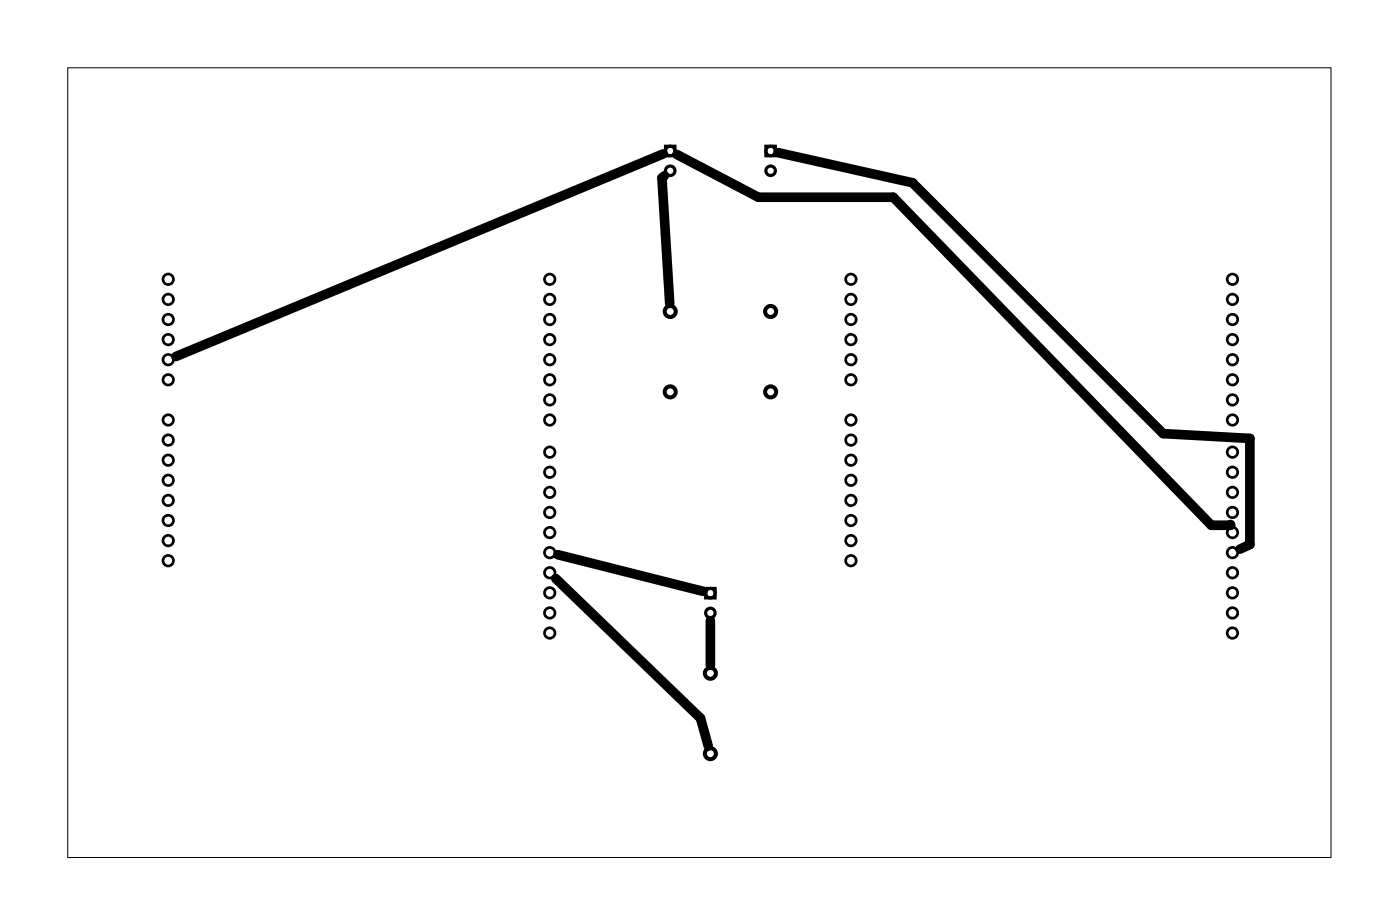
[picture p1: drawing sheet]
<svg xmlns="http://www.w3.org/2000/svg" width="177mm" height="117mm" viewBox="0 0 177 117" stroke-linecap="round" stroke-linejoin="round" font-family="sans-serif">
<path d="M8.6 8.6h159.8v99.8h-159.8z" fill="none" stroke="#000" stroke-width=".13"/>
<g fill="none" stroke="#000" stroke-width=".34">
<circle cx="21.3" cy="35.3" r=".66"/>
<circle cx="21.3" cy="37.8" r=".66"/>
<circle cx="69.5" cy="37.8" r=".66"/>
<circle cx="69.5" cy="35.3" r=".66"/>
<circle cx="107.6" cy="37.8" r=".66"/>
<circle cx="107.6" cy="35.3" r=".66"/>
<circle cx="155.9" cy="37.8" r=".66"/>
<circle cx="155.9" cy="35.3" r=".66"/>
<circle cx="21.3" cy="58.2" r=".66"/>
<circle cx="21.3" cy="55.6" r=".66"/>
<circle cx="21.3" cy="48" r=".66"/>
<circle cx="21.3" cy="53.1" r=".66"/>
<circle cx="21.3" cy="40.4" r=".66"/>
<circle cx="21.3" cy="42.9" r=".66"/>
<circle cx="21.3" cy="45.5" r=".66"/>
<circle cx="69.5" cy="57.1" r=".66"/>
<circle cx="69.5" cy="59.7" r=".66"/>
<circle cx="69.5" cy="53.1" r=".66"/>
<circle cx="69.5" cy="40.4" r=".66"/>
<circle cx="69.5" cy="42.9" r=".66"/>
<circle cx="69.5" cy="45.5" r=".66"/>
<circle cx="69.5" cy="50.5" r=".66"/>
<circle cx="69.5" cy="48" r=".66"/>
<circle cx="107.6" cy="45.5" r=".66"/>
<circle cx="107.6" cy="58.2" r=".66"/>
<circle cx="107.6" cy="55.6" r=".66"/>
<circle cx="107.6" cy="53.1" r=".66"/>
<circle cx="107.6" cy="42.9" r=".66"/>
<circle cx="107.6" cy="40.4" r=".66"/>
<circle cx="107.6" cy="48" r=".66"/>
<circle cx="155.9" cy="57.1" r=".66"/>
<circle cx="155.9" cy="59.7" r=".66"/>
<circle cx="155.9" cy="40.4" r=".66"/>
<circle cx="155.9" cy="42.9" r=".66"/>
<circle cx="155.9" cy="50.5" r=".66"/>
<circle cx="155.9" cy="48" r=".66"/>
<circle cx="155.9" cy="53.1" r=".66"/>
<circle cx="155.9" cy="45.5" r=".66"/>
<circle cx="21.3" cy="60.7" r=".66"/>
<circle cx="21.3" cy="68.3" r=".66"/>
<circle cx="21.3" cy="65.8" r=".66"/>
<circle cx="21.3" cy="63.2" r=".66"/>
<circle cx="21.3" cy="70.9" r=".66"/>
<circle cx="69.5" cy="62.2" r=".66"/>
<circle cx="69.5" cy="72.4" r=".66"/>
<circle cx="69.5" cy="69.8" r=".66"/>
<circle cx="69.5" cy="67.3" r=".66"/>
<circle cx="69.5" cy="74.9" r=".66"/>
<circle cx="69.5" cy="64.8" r=".66"/>
<circle cx="69.5" cy="77.5" r=".66"/>
<circle cx="107.6" cy="65.8" r=".66"/>
<circle cx="107.6" cy="60.7" r=".66"/>
<circle cx="107.6" cy="68.3" r=".66"/>
<circle cx="107.6" cy="63.2" r=".66"/>
<circle cx="107.6" cy="70.9" r=".66"/>
<circle cx="155.9" cy="62.2" r=".66"/>
<circle cx="155.9" cy="69.8" r=".66"/>
<circle cx="155.9" cy="74.9" r=".66"/>
<circle cx="155.9" cy="64.8" r=".66"/>
<circle cx="155.9" cy="72.4" r=".66"/>
<circle cx="155.9" cy="67.3" r=".66"/>
<circle cx="155.9" cy="77.5" r=".66"/>
<circle cx="69.5" cy="80" r=".66"/>
<circle cx="155.9" cy="80" r=".66"/>
</g>
<g fill="none" stroke="#000" stroke-width=".4">
<path d="M84.2 18.5h1.2v1.2h-1.2zM96.9 18.5h1.2v1.2h-1.2zM89.3 74.4h1.2v1.2h-1.2z"/>
<circle cx="84.8" cy="19.1" r=".6"/>
<circle cx="97.5" cy="19.1" r=".6"/>
<circle cx="84.8" cy="21.6" r=".6"/>
<circle cx="97.5" cy="21.6" r=".6"/>
<circle cx="89.9" cy="75" r=".6"/>
<circle cx="89.9" cy="77.5" r=".6"/>
</g>
<g fill="none" stroke="#000" stroke-width=".51">
<circle cx="84.8" cy="39.4" r=".7"/>
<circle cx="97.5" cy="39.4" r=".7"/>
<circle cx="84.8" cy="49.5" r=".7"/>
<circle cx="97.5" cy="49.5" r=".7"/>
<circle cx="89.9" cy="95.2" r=".7"/>
<circle cx="89.9" cy="85.1" r=".7"/>
</g>
<path d="M83.9 19.5l-61.6 25.6M85.6 19.5l10.3 5.4h17.1l40.2 41.5h2.5l-.1-.1M98.4 19.3l17 3.8 31.7 31.7 11 .6v13.4l-1.2 .6M84.1 22.2l-.4 .3 1 15.9M70.3 73.1l18.3 17.7 1 3.5M70.6 70.1l18.3 4.6M89.9 78.4v5.7" fill="none" stroke="#000" stroke-width="1.2"/>
</svg>
